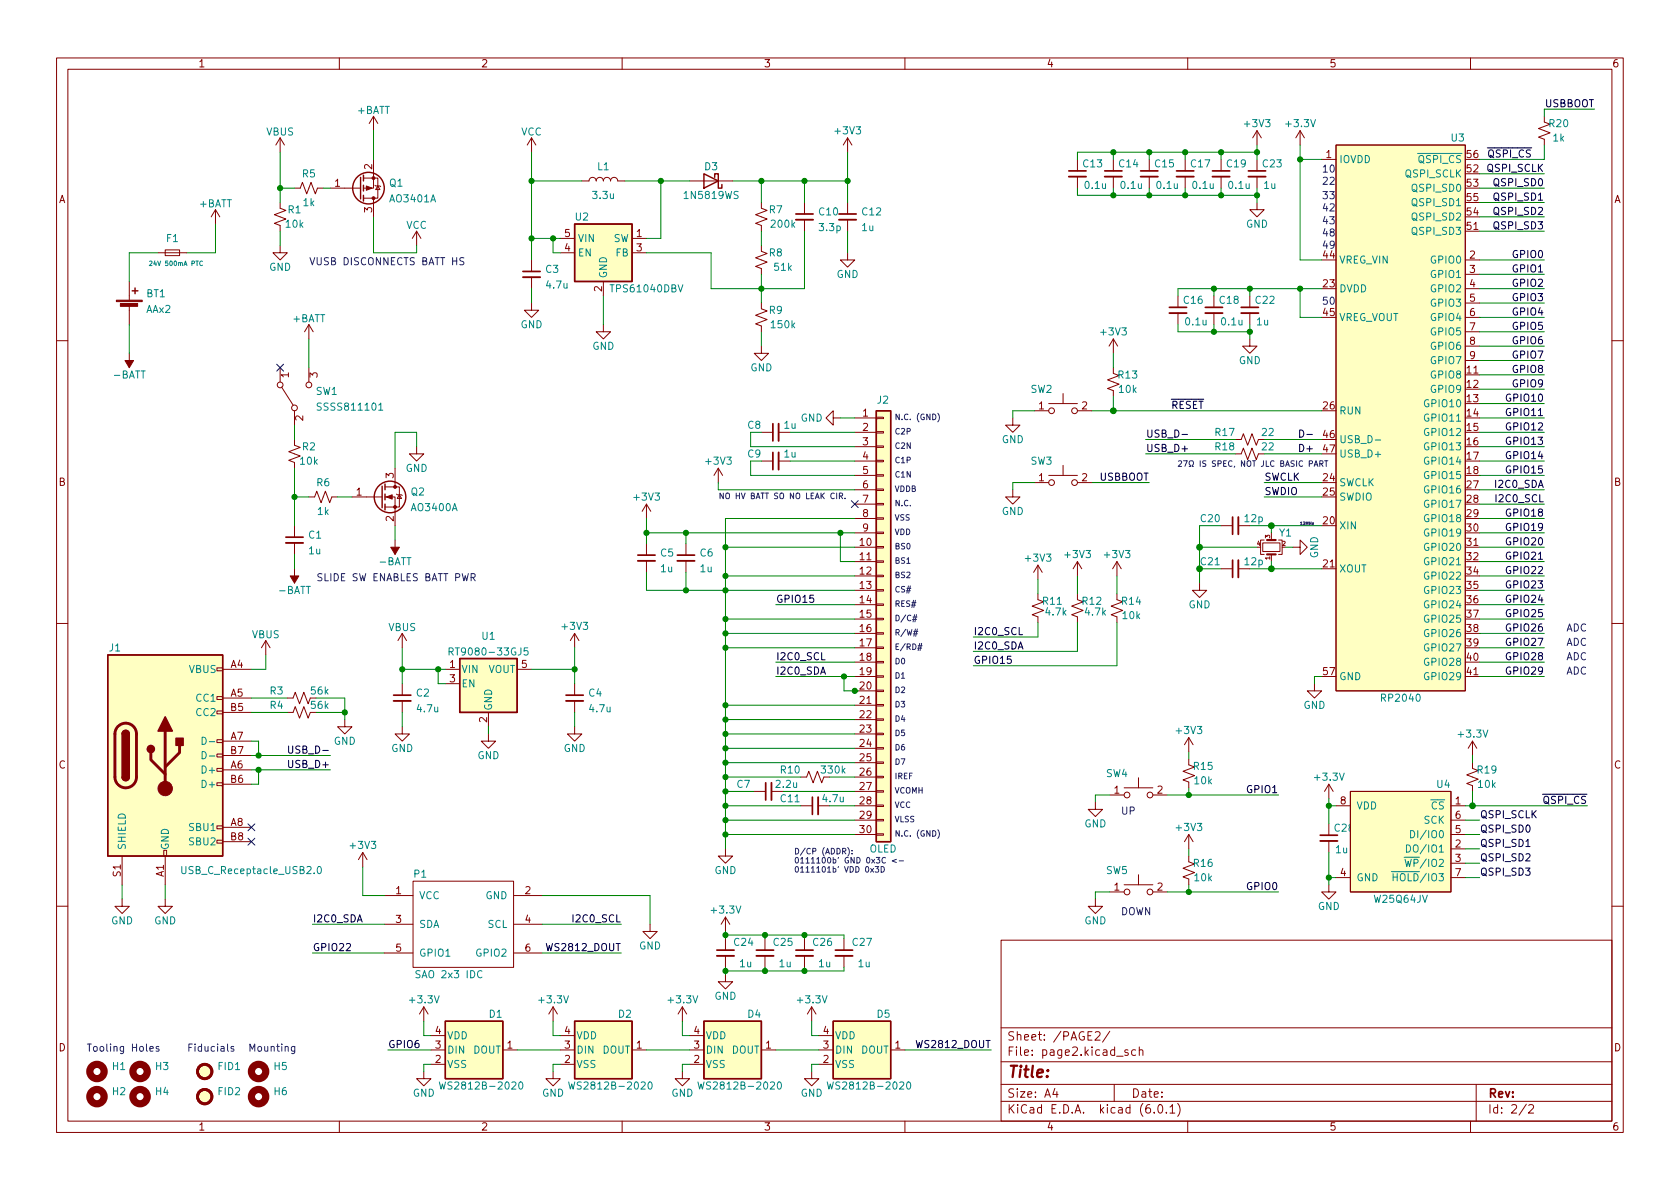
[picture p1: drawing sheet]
<svg xmlns="http://www.w3.org/2000/svg" width="297mm" height="210mm" viewBox="0 0 297 210" stroke-linecap="round" stroke-linejoin="round" font-family="sans-serif">
<defs><g id="words">
<text font-size="2.8" fill="#840000" x="178" y="190.6">Title:</text>
<g font-size="2.1" fill="#840000">
<text x="178" y="184">Sheet: /PAGE2/</text>
<text x="178" y="186.7">File: page2.kicad_sch</text>
<text x="178" y="196.9">KiCad E.D.A. kicad (6.0.1)</text>
<text x="178" y="194.1">Size: A4</text>
<text x="200" y="194.1">Date:</text>
<text x="263" y="194.1">Rev:</text>
<text x="263" y="196.9">Id: 2/2</text>
</g>
<g font-size="1.8" fill="#840000">
<text x="35" y="11.9">1</text>
<text x="85" y="11.9">2</text>
<text x="135" y="11.9">3</text>
<text x="185" y="11.9">4</text>
<text x="235" y="11.9">5</text>
<text x="285" y="11.9">6</text>
<text x="65.8" y="30" transform="rotate(-90 65.8 30)">2</text>
<text x="234.5" y="27.9">1</text>
<text x="259.4" y="27.9">56</text>
<text x="10.3" y="35.9">A</text>
<text x="59.2" y="33">1</text>
<text x="259.4" y="30.5">52</text>
<text x="259.4" y="33">53</text>
<text x="259.4" y="35.6">55</text>
<text x="285.3" y="35.9">A</text>
<text x="65.8" y="37.6" transform="rotate(-90 65.8 37.6)">3</text>
<text x="99.8" y="41.9">5</text>
<text x="112.5" y="41.9">1</text>
<text x="259.4" y="40.6">51</text>
<text x="259.4" y="38.1">54</text>
<text x="99.8" y="44.4">4</text>
<text x="112.5" y="44.4">3</text>
<text x="234" y="45.7">44</text>
<text x="259.9" y="45.7">2</text>
<text x="106.4" y="51.5" transform="rotate(-90 106.4 51.5)">2</text>
<text x="234" y="50.8">23</text>
<text x="259.9" y="48.3">3</text>
<text x="259.9" y="50.8">4</text>
<text x="259.9" y="53.3">5</text>
<text x="234" y="55.9">45</text>
<text x="259.9" y="55.9">6</text>
<text x="259.9" y="58.4">7</text>
<text x="259.9" y="61">8</text>
<text x="259.9" y="63.5">9</text>
<text x="51.1" y="66.8" transform="rotate(-90 51.1 66.8)">1</text>
<text x="56.1" y="66.8" transform="rotate(-90 56.1 66.8)">3</text>
<text x="259.4" y="66">11</text>
<text x="259.4" y="68.6">12</text>
<text x="259.4" y="71.1">13</text>
<text x="53.6" y="74.4" transform="rotate(-90 53.6 74.4)">2</text>
<text x="152.5" y="73.7">1</text>
<text x="152.5" y="76.2">2</text>
<text x="183.7" y="72.4">1</text>
<text x="191.3" y="72.4">2</text>
<text x="234" y="72.4">26</text>
<text x="234" y="77.5">46</text>
<text x="259.4" y="73.7">14</text>
<text x="259.4" y="76.2">15</text>
<text x="152.5" y="78.7">3</text>
<text x="152.5" y="81.3">4</text>
<text x="152.5" y="83.8">5</text>
<text x="234" y="80">47</text>
<text x="259.4" y="78.7">16</text>
<text x="259.4" y="81.3">17</text>
<text x="259.4" y="83.8">18</text>
<text x="10.3" y="85.9">B</text>
<text x="63" y="87.6">1</text>
<text x="69.6" y="84.6" transform="rotate(-90 69.6 84.6)">3</text>
<text x="152.5" y="86.4">6</text>
<text x="152.5" y="88.9">7</text>
<text x="183.7" y="85.1">1</text>
<text x="191.3" y="85.1">2</text>
<text x="234" y="85.1">24</text>
<text x="234" y="87.6">25</text>
<text x="259.4" y="86.4">27</text>
<text x="259.4" y="88.9">28</text>
<text x="285.3" y="85.9">B</text>
<text x="69.6" y="92.2" transform="rotate(-90 69.6 92.2)">2</text>
<text x="152.5" y="91.4">8</text>
<text x="152.5" y="94">9</text>
<text x="234" y="92.7">20</text>
<text x="259.4" y="91.4">29</text>
<text x="259.4" y="94">30</text>
<text x="152.1" y="96.5">10</text>
<text x="152.1" y="99.1">11</text>
<text x="152.1" y="101.6">12</text>
<text x="234" y="100.3">21</text>
<text x="259.4" y="96.5">31</text>
<text x="259.4" y="99.1">32</text>
<text x="259.4" y="101.6">34</text>
<text x="152.1" y="104.1">13</text>
<text x="152.1" y="106.7">14</text>
<text x="259.4" y="104.1">35</text>
<text x="259.4" y="106.7">36</text>
<text x="152.1" y="109.2">15</text>
<text x="152.1" y="111.8">16</text>
<text x="259.4" y="109.2">37</text>
<text x="259.4" y="111.8">38</text>
<text x="40.8" y="118.1">A4</text>
<text x="79.5" y="118.1">1</text>
<text x="92.2" y="118.1">5</text>
<text x="152.1" y="114.3">17</text>
<text x="152.1" y="116.8">18</text>
<text x="152.1" y="119.4">19</text>
<text x="234" y="119.4">57</text>
<text x="259.4" y="114.3">39</text>
<text x="259.4" y="116.8">40</text>
<text x="259.4" y="119.4">41</text>
<text x="40.8" y="123.2">A5</text>
<text x="40.8" y="125.7">B5</text>
<text x="79.5" y="120.6">3</text>
<text x="152.1" y="121.9">20</text>
<text x="152.1" y="124.5">21</text>
<text x="40.8" y="130.8">A7</text>
<text x="86.1" y="127.7" transform="rotate(-90 86.1 127.7)">2</text>
<text x="152.1" y="127">22</text>
<text x="152.1" y="129.5">23</text>
<text x="10.3" y="135.9">C</text>
<text x="40.8" y="135.9">A6</text>
<text x="40.8" y="133.3">B7</text>
<text x="152.1" y="132.1">24</text>
<text x="152.1" y="134.6">25</text>
<text x="152.1" y="137.2">26</text>
<text x="285.3" y="135.9">C</text>
<text x="40.8" y="138.4">B6</text>
<text x="152.1" y="139.7">27</text>
<text x="152.1" y="142.2">28</text>
<text x="197" y="140.3">1</text>
<text x="204.6" y="140.3">2</text>
<text x="237" y="142.2">8</text>
<text x="257.3" y="142.2">1</text>
<text x="40.8" y="146">A8</text>
<text x="40.8" y="148.6">B8</text>
<text x="152.1" y="144.8">29</text>
<text x="152.1" y="147.3">30</text>
<text x="257.3" y="149.9">2</text>
<text x="257.3" y="147.3">5</text>
<text x="257.3" y="144.8">6</text>
<text x="21.3" y="155" transform="rotate(-90 21.3 155)">S1</text>
<text x="29" y="155" transform="rotate(-90 29 155)">A1</text>
<text x="237" y="154.9">4</text>
<text x="257.3" y="152.4">3</text>
<text x="257.3" y="154.9">7</text>
<text x="70" y="158.1">1</text>
<text x="92.9" y="158.1">2</text>
<text x="197" y="157.5">1</text>
<text x="204.6" y="157.5">2</text>
<text x="70" y="163.2">3</text>
<text x="92.9" y="163.2">4</text>
<text x="70" y="168.3">5</text>
<text x="92.9" y="168.3">6</text>
<text x="10.3" y="185.9">D</text>
<text x="77" y="185.4">3</text>
<text x="77" y="182.9">4</text>
<text x="89.7" y="185.4">1</text>
<text x="99.8" y="185.4">3</text>
<text x="99.8" y="182.9">4</text>
<text x="112.5" y="185.4">1</text>
<text x="122.7" y="185.4">3</text>
<text x="122.7" y="182.9">4</text>
<text x="135.4" y="185.4">1</text>
<text x="145.6" y="185.4">3</text>
<text x="145.6" y="182.9">4</text>
<text x="158.3" y="185.4">1</text>
<text x="285.3" y="185.9">D</text>
<text x="77" y="188">2</text>
<text x="99.8" y="188">2</text>
<text x="122.7" y="188">2</text>
<text x="145.6" y="188">2</text>
<text x="35" y="199.9">1</text>
<text x="85" y="199.9">2</text>
<text x="135" y="199.9">3</text>
<text x="185" y="199.9">4</text>
<text x="235" y="199.9">5</text>
<text x="285" y="199.9">6</text>
</g>
<g font-size="1.8" fill="#008484">
<text x="47.1" y="23.9">VBUS</text>
<text x="63.2" y="20.1">+BATT</text>
<text x="92.1" y="23.9">VCC</text>
<text x="147.8" y="23.7">+3V3</text>
<text x="220.2" y="22.5">+3V3</text>
<text x="227.5" y="22.5">+3.3V</text>
<text x="274" y="22.5">R20</text>
<text x="191.6" y="29.6">C13</text>
<text x="197.9" y="29.6">C14</text>
<text x="204.3" y="29.6">C15</text>
<text x="210.6" y="29.6">C17</text>
<text x="217" y="29.6">C19</text>
<text x="223.3" y="29.6">C23</text>
<text x="236.7" y="28.8">IOVDD</text>
<text x="249.5" y="28.8">~{QSPI_CS}</text>
<text x="256.6" y="25">U3</text>
<text x="274.6" y="25">1k</text>
<text x="53.5" y="31.4">R5</text>
<text x="68.9" y="33">Q1</text>
<text x="69" y="35.8">AO3401A</text>
<text x="104.9" y="35.2">3.3u</text>
<text x="105.6" y="30.1">L1</text>
<text x="121.2" y="35.2">1N5819WS</text>
<text x="124.6" y="30.1">D3</text>
<text x="191.9" y="33.4">0.1u</text>
<text x="198.3" y="33.4">0.1u</text>
<text x="204.6" y="33.4">0.1u</text>
<text x="211" y="33.4">0.1u</text>
<text x="217.3" y="33.4">0.1u</text>
<text x="223.5" y="33.4">1u</text>
<text x="248.5" y="31.4">QSPI_SCLK</text>
<text x="249.9" y="33.9">QSPI_SD0</text>
<text x="35.2" y="36.6">+BATT</text>
<text x="50.6" y="40.3">10k</text>
<text x="50.9" y="37.7">R1</text>
<text x="53.6" y="36.4">1k</text>
<text x="71.8" y="40.5">VCC</text>
<text x="101.7" y="39">U2</text>
<text x="136" y="37.7">R7</text>
<text x="136.5" y="40.3">200k</text>
<text x="144.9" y="38.1">C10</text>
<text x="145" y="40.9">3.3p</text>
<text x="152.4" y="40.9">1u</text>
<text x="152.5" y="38.1">C12</text>
<text x="220.3" y="40.3">GND</text>
<text x="249.9" y="41.5">QSPI_SD3</text>
<text x="249.9" y="39">QSPI_SD2</text>
<text x="249.9" y="36.4">QSPI_SD1</text>
<text x="29.4" y="42.8">F1</text>
<text x="47.6" y="47.9">GND</text>
<text x="102.1" y="45.3">EN</text>
<text x="102.1" y="42.8">VIN</text>
<text x="108.4" y="42.8">SW</text>
<text x="108.9" y="45.3">FB</text>
<text x="136" y="45.3">R8</text>
<text x="137" y="47.9">51k</text>
<text x="236.7" y="46.6">VREG_VIN</text>
<text x="253.2" y="46.6">GPIO0</text>
<text x="25.9" y="52.6">BT1</text>
<text x="96.5" y="48.2">C3</text>
<text x="96.7" y="51">4.7u</text>
<text x="107.3" y="49.3" transform="rotate(-90 107.3 49.3)">GND</text>
<text x="108.3" y="51.7">TPS61040DBV</text>
<text x="147.9" y="49.1">GND</text>
<text x="209.3" y="53.7">C16</text>
<text x="215.7" y="53.7">C18</text>
<text x="222" y="53.7">C22</text>
<text x="236.7" y="51.7">DVDD</text>
<text x="253.2" y="49.1">GPIO1</text>
<text x="253.2" y="51.7">GPIO2</text>
<text x="25.8" y="55.3">AAx2</text>
<text x="51.7" y="57">+BATT</text>
<text x="92" y="58">GND</text>
<text x="136" y="55.5">R9</text>
<text x="136.5" y="58">150k</text>
<text x="194.8" y="59.3">+3V3</text>
<text x="209.7" y="57.5">0.1u</text>
<text x="216" y="57.5">0.1u</text>
<text x="222.2" y="57.5">1u</text>
<text x="236.7" y="56.8">VREG_VOUT</text>
<text x="253.2" y="54.2">GPIO3</text>
<text x="253.2" y="56.8">GPIO4</text>
<text x="253.2" y="59.3">GPIO5</text>
<text x="104.7" y="61.8">GND</text>
<text x="132.7" y="65.7">GND</text>
<text x="219" y="64.4">GND</text>
<text x="253.2" y="61.8">GPIO6</text>
<text x="253.2" y="64.4">GPIO7</text>
<text x="20.2" y="66.9">-BATT</text>
<text x="55.9" y="69.8">SW1</text>
<text x="155.1" y="71.4">J2</text>
<text x="182.2" y="69.5">SW2</text>
<text x="197.8" y="66.9">R13</text>
<text x="197.9" y="69.5">10k</text>
<text x="253.2" y="66.9">GPIO8</text>
<text x="253.2" y="69.5">GPIO9</text>
<text x="56.6" y="72.6">SSSS811101</text>
<text x="138.7" y="75.8">1u</text>
<text x="141.5" y="74.5">GND</text>
<text x="214.9" y="77.1">R17</text>
<text x="223.2" y="77.1">22</text>
<text x="236.7" y="73.3">RUN</text>
<text x="252.2" y="72">GPIO10</text>
<text x="252.2" y="74.5">GPIO11</text>
<text x="252.2" y="77.1">GPIO12</text>
<text x="53.1" y="82.2">10k</text>
<text x="53.5" y="79.6">R2</text>
<text x="71.7" y="83.4">GND</text>
<text x="124.9" y="82.2">+3V3</text>
<text x="138.7" y="80.9">1u</text>
<text x="177.1" y="78.4">GND</text>
<text x="182.2" y="82.2">SW3</text>
<text x="214.9" y="79.6">R18</text>
<text x="223.2" y="79.6">22</text>
<text x="236.7" y="78.4">USB_D-</text>
<text x="236.7" y="80.9">USB_D+</text>
<text x="252.2" y="79.6">GPIO13</text>
<text x="252.2" y="82.2">GPIO14</text>
<text x="56" y="86">R6</text>
<text x="72.7" y="87.6">Q2</text>
<text x="112.2" y="88.5">+3V3</text>
<text x="236.7" y="86">SWCLK</text>
<text x="236.7" y="88.5">SWDIO</text>
<text x="252.2" y="84.7">GPIO15</text>
<text x="252.2" y="87.2">GPIO16</text>
<text x="252.2" y="89.8">GPIO17</text>
<text x="54.6" y="95.2">C1</text>
<text x="56.2" y="91.1">1k</text>
<text x="72.8" y="90.4">AO3400A</text>
<text x="177.1" y="91.1">GND</text>
<text x="212.4" y="92.3">C20</text>
<text x="220.1" y="92.3">12p</text>
<text x="226.2" y="94.9">Y1</text>
<text x="236.7" y="93.6">XIN</text>
<text x="252.2" y="92.3">GPIO18</text>
<text x="252.2" y="94.9">GPIO19</text>
<text x="54.6" y="98">1u</text>
<text x="67.2" y="99.9">-BATT</text>
<text x="116.8" y="98.4">C5</text>
<text x="116.9" y="101.2">1u</text>
<text x="123.8" y="98.4">C6</text>
<text x="123.8" y="101.2">1u</text>
<text x="181.4" y="99.3">+3V3</text>
<text x="188.4" y="98.7">+3V3</text>
<text x="195.4" y="98.7">+3V3</text>
<text x="212.4" y="99.9">C21</text>
<text x="220.1" y="99.9">12p</text>
<text x="233" y="98.7" transform="rotate(-90 233 98.7)">GND</text>
<text x="236.7" y="101.2">XOUT</text>
<text x="252.2" y="97.4">GPIO20</text>
<text x="252.2" y="99.9">GPIO21</text>
<text x="49.4" y="105">-BATT</text>
<text x="184.4" y="106.9">R11</text>
<text x="191.4" y="106.9">R12</text>
<text x="198.4" y="106.9">R14</text>
<text x="210.1" y="107.6">GND</text>
<text x="252.2" y="102.5">GPIO22</text>
<text x="252.2" y="105">GPIO23</text>
<text x="252.2" y="107.6">GPIO24</text>
<text x="44.5" y="112.8">VBUS</text>
<text x="68.7" y="111.6">VBUS</text>
<text x="85.2" y="113.1">U1</text>
<text x="99.5" y="111.4">+3V3</text>
<text x="185" y="108.8">4.7k</text>
<text x="192" y="108.8">4.7k</text>
<text x="198.5" y="109.5">10k</text>
<text x="252.2" y="110.1">GPIO25</text>
<text x="252.2" y="112.6">GPIO26</text>
<text x="19.3" y="115.2">J1</text>
<text x="33.4" y="119">VBUS</text>
<text x="80.3" y="115.9">RT9080-33GJ5</text>
<text x="81.5" y="119">VIN</text>
<text x="86.3" y="119">VOUT</text>
<text x="252.2" y="115.2">GPIO27</text>
<text x="252.2" y="117.7">GPIO28</text>
<text x="34.8" y="124.1">CC1</text>
<text x="47.8" y="125.3">R4</text>
<text x="47.8" y="122.8">R3</text>
<text x="55" y="125.3">56k</text>
<text x="55" y="122.8">56k</text>
<text x="73.6" y="123.2">C2</text>
<text x="73.8" y="125.9">4.7u</text>
<text x="81.5" y="121.5">EN</text>
<text x="87" y="125.7" transform="rotate(-90 87 125.7)">GND</text>
<text x="104.1" y="123.2">C4</text>
<text x="104.3" y="125.9">4.7u</text>
<text x="230.4" y="125.3">GND</text>
<text x="236.7" y="120.3">GND</text>
<text x="244.5" y="124.1">RP2040</text>
<text x="252.2" y="120.3">GPIO29</text>
<text x="34.8" y="126.6">CC2</text>
<text x="59" y="131.7">GND</text>
<text x="208.1" y="129.8">+3V3</text>
<text x="258" y="130.4">+3.3V</text>
<text x="36" y="136.8">D+</text>
<text x="69.2" y="133">GND</text>
<text x="84.4" y="134.2">GND</text>
<text x="99.6" y="133">GND</text>
<text x="138.1" y="136.8">R10</text>
<text x="145.4" y="136.8">330k</text>
<text x="195.6" y="137.4">SW4</text>
<text x="211.1" y="136.1">R15</text>
<text x="261.3" y="136.8">R19</text>
<text x="36" y="139.3">D+</text>
<text x="130.3" y="139.3">C7</text>
<text x="137.3" y="139.3">2.2u</text>
<text x="138.1" y="141.9">C11</text>
<text x="145.6" y="141.9">4.7u</text>
<text x="211.2" y="138.7">10k</text>
<text x="232.6" y="138">+3.3V</text>
<text x="239.8" y="143.1">VDD</text>
<text x="251.7" y="143.1">~{CS}</text>
<text x="254.1" y="139.3">U4</text>
<text x="261.4" y="139.3">10k</text>
<text x="33.6" y="146.9">SBU1</text>
<text x="33.6" y="149.5">SBU2</text>
<text x="191.7" y="146.3">GND</text>
<text x="208.1" y="146.9">+3V3</text>
<text x="236" y="147.1">C28</text>
<text x="250.4" y="148.2">DI/IO0</text>
<text x="251.8" y="145.7">SCK</text>
<text x="22.2" y="150.4" transform="rotate(-90 22.2 150.4)">SHIELD</text>
<text x="29.8" y="150.4" transform="rotate(-90 29.8 150.4)">GND</text>
<text x="32.7" y="154.6">USB_C_Receptacle_USB2.0</text>
<text x="62" y="150.1">+3V3</text>
<text x="73.2" y="155.2">P1</text>
<text x="126.3" y="154.6">GND</text>
<text x="153.7" y="150.7">OLED</text>
<text x="195.6" y="154.6">SW5</text>
<text x="211.1" y="153.3">R16</text>
<text x="211.2" y="155.8">10k</text>
<text x="236.2" y="150.9">1u</text>
<text x="239.8" y="155.8">GND</text>
<text x="245.8" y="155.8">~{HOLD}/IO3</text>
<text x="248" y="153.3">~{WP}/IO2</text>
<text x="249.5" y="150.7">DO/IO1</text>
<text x="74" y="159">VCC</text>
<text x="85.9" y="159">GND</text>
<text x="125.9" y="161.5">+3.3V</text>
<text x="233" y="160.9">GND</text>
<text x="243.1" y="159.6">W25Q64JV</text>
<text x="19.6" y="163.4">GND</text>
<text x="27.2" y="163.4">GND</text>
<text x="74" y="164.1">SDA</text>
<text x="86.3" y="164.1">SCL</text>
<text x="113" y="167.9">GND</text>
<text x="129.8" y="167.3">C24</text>
<text x="136.8" y="167.3">C25</text>
<text x="143.8" y="167.3">C26</text>
<text x="150.8" y="167.3">C27</text>
<text x="191.7" y="163.4">GND</text>
<text x="74" y="173">SAO 2x3 IDC</text>
<text x="74" y="169.2">GPIO1</text>
<text x="84.4" y="169.2">GPIO2</text>
<text x="130.8" y="171">1u</text>
<text x="137.8" y="171">1u</text>
<text x="144.8" y="171">1u</text>
<text x="151.8" y="171">1u</text>
<text x="72.6" y="177.4">+3.3V</text>
<text x="86.5" y="180">D1</text>
<text x="95.5" y="177.4">+3.3V</text>
<text x="109.4" y="180">D2</text>
<text x="118.3" y="177.4">+3.3V</text>
<text x="126.3" y="176.8">GND</text>
<text x="132.2" y="180">D4</text>
<text x="141.2" y="177.4">+3.3V</text>
<text x="155.1" y="180">D5</text>
<text x="79" y="183.8">VDD</text>
<text x="101.9" y="183.8">VDD</text>
<text x="124.7" y="183.8">VDD</text>
<text x="147.6" y="183.8">VDD</text>
<text x="19.9" y="189.2">H1</text>
<text x="27.5" y="189.2">H3</text>
<text x="38.6" y="189.2">FID1</text>
<text x="48.5" y="189.2">H5</text>
<text x="79" y="188.8">VSS</text>
<text x="79" y="186.3">DIN</text>
<text x="83.6" y="186.3">DOUT</text>
<text x="101.9" y="188.8">VSS</text>
<text x="101.9" y="186.3">DIN</text>
<text x="106.5" y="186.3">DOUT</text>
<text x="124.7" y="188.8">VSS</text>
<text x="124.7" y="186.3">DIN</text>
<text x="129.4" y="186.3">DOUT</text>
<text x="147.6" y="188.8">VSS</text>
<text x="147.6" y="186.3">DIN</text>
<text x="152.2" y="186.3">DOUT</text>
<text x="19.9" y="193.6">H2</text>
<text x="27.5" y="193.6">H4</text>
<text x="38.6" y="193.6">FID2</text>
<text x="48.5" y="193.6">H6</text>
<text x="73" y="193.9">GND</text>
<text x="78.8" y="192.7">WS2812B-2020</text>
<text x="95.8" y="193.9">GND</text>
<text x="101.7" y="192.7">WS2812B-2020</text>
<text x="118.7" y="193.9">GND</text>
<text x="124.5" y="192.7">WS2812B-2020</text>
<text x="141.5" y="193.9">GND</text>
<text x="147.4" y="192.7">WS2812B-2020</text>
</g>
<g font-size="1.8">
<text x="273.1" y="18.9">USBBOOT</text>
<text x="262.9" y="27.8">~{QSPI_CS}</text>
<text x="263" y="30.4">QSPI_SCLK</text>
<text x="264.4" y="35.5">QSPI_SD1</text>
<text x="264.4" y="32.9">QSPI_SD0</text>
<text x="264.4" y="40.5">QSPI_SD3</text>
<text x="264.4" y="38">QSPI_SD2</text>
<text x="267.6" y="45.6">GPIO0</text>
<text x="267.6" y="50.7">GPIO2</text>
<text x="267.6" y="53.2">GPIO3</text>
<text x="267.6" y="48.2">GPIO1</text>
<text x="267.6" y="55.8">GPIO4</text>
<text x="267.6" y="58.3">GPIO5</text>
<text x="267.6" y="63.4">GPIO7</text>
<text x="267.6" y="65.9">GPIO8</text>
<text x="267.6" y="60.9">GPIO6</text>
<text x="266.7" y="71">GPIO10</text>
<text x="267.6" y="68.5">GPIO9</text>
<text x="202.6" y="77.4">USB_D-</text>
<text x="207" y="72.3">~{RESET}</text>
<text x="266.7" y="73.6">GPIO11</text>
<text x="266.7" y="76.1">GPIO12</text>
<text x="202.6" y="79.9">USB_D+</text>
<text x="230.1" y="79.9">D+</text>
<text x="266.7" y="81.2">GPIO14</text>
<text x="266.7" y="78.6">GPIO13</text>
<text x="266.7" y="83.7">GPIO15</text>
<text x="194.4" y="85">USBBOOT</text>
<text x="223.5" y="87.5">SWDIO</text>
<text x="223.5" y="85">SWCLK</text>
<text x="264.6" y="86.3">I2C0_SDA</text>
<text x="264.8" y="88.8">I2C0_SCL</text>
<text x="266.7" y="91.3">GPIO18</text>
<text x="266.7" y="93.9">GPIO19</text>
<text x="266.7" y="101.5">GPIO22</text>
<text x="266.7" y="99">GPIO21</text>
<text x="266.7" y="96.4">GPIO20</text>
<text x="137.2" y="106.6">GPIO15</text>
<text x="266.7" y="104">GPIO23</text>
<text x="266.7" y="106.6">GPIO24</text>
<text x="172.1" y="112.3">I2C0_SCL</text>
<text x="266.7" y="109.1">GPIO25</text>
<text x="266.7" y="111.7">GPIO26</text>
<text x="137.2" y="116.7">I2C0_SCL</text>
<text x="137.2" y="119.3">I2C0_SDA</text>
<text x="172.1" y="114.8">I2C0_SDA</text>
<text x="172.1" y="117.4">GPIO15</text>
<text x="266.7" y="119.3">GPIO29</text>
<text x="266.7" y="114.2">GPIO27</text>
<text x="266.7" y="116.7">GPIO28</text>
<text x="51.4" y="135.8">USB_D+</text>
<text x="51.8" y="133.2">USB_D-</text>
<text x="220.7" y="140.2">GPIO1</text>
<text x="271.6" y="142.1">~{QSPI_CS}</text>
<text x="261.6" y="147.2">QSPI_SD0</text>
<text x="261.6" y="144.7">QSPI_SCLK</text>
<text x="261.6" y="149.8">QSPI_SD1</text>
<text x="261.6" y="152.3">QSPI_SD2</text>
<text x="261.6" y="154.8">QSPI_SD3</text>
<text x="220.7" y="157.4">GPIO0</text>
<text x="55.2" y="163.1">I2C0_SDA</text>
<text x="101.6" y="163.1">I2C0_SCL</text>
<text x="55.2" y="168.2">GPIO22</text>
<text x="97.1" y="168.2">WS2812_DOUT</text>
<text x="68.6" y="185.3">GPIO6</text>
<text x="162.5" y="185.3">WS2812_DOUT</text>
</g>
<g font-size="1.8" fill="#0000c2">
<text x="234.3" y="30.5">10</text>
<text x="234.3" y="32.7">22</text>
<text x="234.3" y="35.2">33</text>
<text x="234.3" y="41.8">48</text>
<text x="234.3" y="37.4">42</text>
<text x="234.3" y="39.7">43</text>
<text x="54.6" y="46.9">VUSB DISCONNECTS BATT HS</text>
<text x="234.3" y="44">49</text>
<text x="234.3" y="53.9">50</text>
<text x="55.9" y="102.8">SLIDE SW ENABLES BATT PWR</text>
<text x="276.8" y="111.7">ADC</text>
<text x="276.8" y="119.3">ADC</text>
<text x="276.8" y="116.7">ADC</text>
<text x="276.8" y="114.2">ADC</text>
<text x="198.1" y="144">UP</text>
<text x="198.1" y="161.8">DOWN</text>
<text x="15.2" y="186">Tooling Holes</text>
<text x="33" y="186">Fiducials</text>
<text x="43.8" y="186">Mounting</text>
</g>
<g font-size="1.8" fill="#008400">
<text x="132.2" y="75.8">C8</text>
<text x="132.2" y="80.9">C9</text>
</g>
<g font-size="1.4" fill="#0000c2">
<text x="158.1" y="74.3">N.C. (GND)</text>
<text x="158.1" y="76.8">C2P</text>
<text x="158.1" y="79.3">C2N</text>
<text x="158.1" y="81.9">C1P</text>
<text x="127" y="88.2">NO HV BATT SO NO LEAK CIR.</text>
<text x="158.1" y="87">VDDB</text>
<text x="158.1" y="84.4">C1N</text>
<text x="158.1" y="89.5">N.C.</text>
<text x="158.1" y="94.6">VDD</text>
<text x="158.1" y="92">VSS</text>
<text x="158.1" y="99.7">BS1</text>
<text x="158.1" y="97.1">BS0</text>
<text x="158.1" y="104.7">CS#</text>
<text x="158.1" y="102.2">BS2</text>
<text x="158.1" y="107.3">RES#</text>
<text x="158.1" y="109.8">D/C#</text>
<text x="158.1" y="112.4">R/W#</text>
<text x="158.1" y="114.9">E/RD#</text>
<text x="158.1" y="120">D1</text>
<text x="158.1" y="117.4">D0</text>
<text x="158.1" y="122.5">D2</text>
<text x="158.1" y="125.1">D3</text>
<text x="158.1" y="130.1">D5</text>
<text x="158.1" y="127.6">D4</text>
<text x="158.1" y="135.2">D7</text>
<text x="158.1" y="132.7">D6</text>
<text x="158.1" y="137.8">IREF</text>
<text x="158.1" y="142.8">VCC</text>
<text x="158.1" y="140.3">VCOMH</text>
<text x="158.1" y="147.9">N.C. (GND)</text>
<text x="158.1" y="145.4">VLSS</text>
<text x="140.3" y="151.1">D/CP (ADDR):</text>
<text x="140.3" y="152.7">0111100b' GND 0x3C &lt;-</text>
<text x="140.3" y="154.3">0111101b' VDD 0x3D</text>
</g>
<text font-size="1.1" fill="#008484" x="26.9" y="47">24V 500mA PTC</text>
<g font-size="1.1" fill="#840000">
<text x="224.5" y="95.2" transform="rotate(-90 224.5 95.2)">3</text>
<text x="222.3" y="96.5">4</text>
<text x="224.5" y="99" transform="rotate(-90 224.5 99)">1</text>
<text x="226.7" y="96.5">2</text>
</g>
<text font-size=".7" fill="#0000c2" x="230.2" y="92.8">12MHz</text>
</g></defs>
<g fill="none" stroke="#840000" stroke-width=".18">
<path d="M10 10.2h277v190.1h-277zM12 12.2h273v186.1h-273zM60 10.2v2M110 10.2v2M160 10.2v2M210 10.2v2M260 10.2v2M38.1 37.1l-.8 1.2M38.1 37.1v2.5M38.1 37.1l.8 1.2M49.5 35.8v1l1 .4-2 .8 2 .7-2 .8 1 .4v1M49.5 24.4v2.5"/>
<path d="M49.5 24.4l-.7 1.2M49.5 24.4l.8 1.2M52.1 33.3h1l.4-1 .7 2 .8-2 .8 2 .3-1h1M58.4 33.3h5.4M64.3 31.5h2.5v3.5h-2.5M66 28.2v5.1h-1.7M66 20.6l-.7 1.2M66 20.6v2.5M66 35v3.3M66 20.6l.8 1.2M66.3 32.8l.1 .1h.8l.1 .1M66.8 32.9l.4 .6h-.8z"/>
<path d="M94 24.4v2.5M94 24.4l-.8 1.2M94 24.4l.7 1.2M102.9 32h1.2a.64 .64 0 0 1 .7-.6 .64 .64 0 0 1 .6 .6 .64 .64 0 0 1 .6-.6 .64 .64 0 0 1 .7 .6 .64 .64 0 0 1 .6-.6 .64 .64 0 0 1 .6 .6 .64 .64 0 0 1 .7-.6 .64 .64 0 0 1 .6 .6h1.3M121.9 32h7.6M134.6 35.8v1l1 .4-2 .8 2 .7-2 .8 1 .4v1M142.2 35.8v2M142.2 38.9v2M149.9 24.4v2.5M149.9 35.8v2M149.9 38.9v2M149.9 24.4l-.8 1.2"/>
<path d="M149.9 24.4l.7 1.2M190.5 28.2v2M190.5 31.2v2.1M196.8 28.2v2M196.8 31.2v2.1M203.2 28.2v2M203.2 31.2v2.1M209.5 28.2v2M209.5 31.2v2.1M215.9 28.2v2M215.9 31.2v2.1M222.2 35.8v1.3h1.3l-1.3 1.2-1.2-1.2h1.2"/>
<path d="M222.2 23.1l-.7 1.3M222.2 23.1v2.5M222.2 28.2v2M222.2 31.2v2.1M222.2 23.1l.8 1.3M229.9 23.1l-.8 1.3M229.9 23.1v2.5M229.9 23.1l.7 1.3M233.7 28.2h2.5M236.2 25.6h22.9v96.6h-22.9zM273 20.6v1l1.1 .4-2.1 .7 2.1 .8-2.1 .8 1 .3v1M22.9 49.8v3.3"/>
<path d="M22.9 54.1v3.3M27.9 44.7h5.1M29.2 44.2h2.5v1h-2.5zM49.5 43.4v1.3h1.3l-1.3 1.3-1.2-1.3h1.2M54.6 57.4v2.5M54.6 57.4l-.8 1.3M54.6 57.4l.8 1.3M73.7 40.9l-.8 1.3M73.7 40.9v2.5M73.7 40.9l.7 1.3M94 53.6v1.3h1.2l-1.2 1.2-1.3-1.2h1.3M94 46v2"/>
<path d="M94 49v2M99.1 42.2h2.5M99.1 44.7h2.5M106.7 57.4v1.3h1.2l-1.2 1.2-1.3-1.2h1.3M106.7 49.8v2.5M111.8 42.2h2.5M111.8 44.7h2.5M134.6 53.6v1l1 .4-2 .7 2 .8-2 .8 1 .4v1M134.6 43.4v1l1 .4-2 .8 2 .7-2 .8 1 .4v1M149.9 44.7v1.3h1.2l-1.2 1.2-1.3-1.2h1.3M196.8 59.9l.8 1.3M196.8 59.9v2.6"/>
<path d="M196.8 59.9l-.7 1.3M208.3 52.3v2.1M208.3 55.4v2M214.6 52.3v2.1M214.6 55.4v2M221 59.9v1.3h1.2l-1.2 1.3-1.3-1.3h1.3M221 52.3v2.1M221 55.4v2M259.1 46h2.5M259.1 48.5h2.5M259.1 51h2.5M259.1 53.6h2.5"/>
<path d="M259.1 56.1h2.5M259.1 58.7h2.5M259.1 40.9h2.5M10 60.2h2M22.9 62.5v2.5M49.5 65v2.6M49.8 68.4l2 3.2M52.1 77.7v1l1 .4-2 .8 2 .7-2 .8 1 .4v1M52.1 72.6v2.6M54.6 65v2.6M73.7 79v1.3h1.2l-1.2 1.2-1.3-1.2h1.3M134.6 61.2v1.3h1.3l-1.3 1.2-1.3-1.2h1.3"/>
<path d="M134.6 76.4h2.1M137.7 76.4h2M147.3 73.9v1.3l-1.3-1.3 1.3-1.3v1.3h1.3M151.1 76.4h3.8M151.1 73.9h3.8M151.1 79h3.8M154.9 78.9h1.3v.2h-1.3zM154.9 76.3h1.3v.3h-1.3zM154.9 73.8h1.3v.2h-1.3zM179.1 73.9v1.3h-1.3l1.3 1.2 1.2-1.2h-1.2M182.9 72.6h2.5M185.4 71.4h5.1"/>
<path d="M188 69.6v1.8M190.5 72.6h2.5M196.8 65v1l1.1 .4-2.1 .8 2.1 .7-2.1 .8 1 .4v1M218.4 77.7h1.1l.3-1 .8 2 .8-2 .7 2 .4-1h1M259.1 66.3h2.5M259.1 61.2h2.5M259.1 63.7h2.5M285 60.2h2M52.1 93v2M52.1 96v2M54.6 87.9h1l.4-1 .8 2 .7-2 .8 2 .4-1h1M62.2 87.9h5.4"/>
<path d="M68.1 87.9h1.7v5.1M68.1 86.1h2.5v3.6h-2.5M69.8 82.8v3.3M69.8 95.5v2.5M70.1 87.4l.1 .1h.8l.1 .1M70.6 87.5l.4 .6h-.8zM114.3 89.1v2.6M114.3 96.1v2.1M114.3 99.2v2M114.3 89.1l-.8 1.3M114.3 89.1l.8 1.3M121.3 96.1v2.1"/>
<path d="M121.3 99.2v2M127 82.8l-.8 1.3M127 82.8v2.5M127 82.8l.8 1.3M134.6 81.5h2.1M137.7 81.5h2M151.1 81.5h3.8M151.1 96.8h3.8M151.1 99.3h3.8M151.1 84.1h3.8M151.1 86.6h3.8M151.1 89.1h3.8"/>
<path d="M151.1 91.7h3.8M151.1 94.2h3.8M154.9 99.2h1.3v.2h-1.3zM154.9 96.6h1.3v.3h-1.3zM154.9 94.1h1.3v.3h-1.3zM154.9 91.6h1.3v.2h-1.3zM154.9 89h1.3v.3h-1.3zM154.9 86.5h1.3v.2h-1.3zM154.9 83.9h1.3v.3h-1.3zM154.9 81.4h1.3v.3h-1.3zM179.1 86.6v1.3h-1.3l1.3 1.2 1.2-1.2h-1.2M182.9 85.3h2.5"/>
<path d="M183.5 99.9l.8 1.3M183.5 99.9v2.6M183.5 99.9l-.7 1.3M185.4 84.1h5.1M188 82.3v1.8M190.5 99.3v2.5M190.5 85.3h2.5M190.5 99.3l.8 1.3M190.5 99.3l-.8 1.3M197.5 99.3l.7 1.3M197.5 99.3v2.5M197.5 99.3l-.8 1.3"/>
<path d="M215.9 93h2M218.4 80.3h1.1l.3-1.1 .8 2.1 .8-2.1 .7 2.1 .4-1h1M218.9 93h2.1M223.3 96h3v1.5h-3zM223.5 95.5h-.6v2.5h.6M224.8 94.2v1.3M224.8 98v1.3M226.1 95.5h.6v2.5h-.6M228.6 96.8h1.3v-1.3l1.2 1.3-1.2 1.2v-1.2M259.1 96.8h2.5M10 110.2h2M38.4 118.1h1v.5h-1z"/>
<path d="M39.4 118.4h5M47 113.3l-.8 1.2M47 113.3v2.5M47 113.3l.8 1.2M52.1 100.6v2.5M71.1 112l-.7 1.3M71.1 112v2.5M71.1 112l.8 1.3M78.7 118.4h2.6M91.4 118.4h2.6M101.6 112l-.8 1.3M101.6 112v2.5"/>
<path d="M101.6 112l.8 1.3M151.1 119.6h3.8M151.1 101.8h3.8M151.1 104.4h3.8M151.1 106.9h3.8M151.1 109.5h3.8M151.1 112h3.8M151.1 114.5h3.8M151.1 117.1h3.8M154.9 119.5h1.3v.3h-1.3zM154.9 117h1.3v.2h-1.3zM154.9 114.4h1.3v.3h-1.3z"/>
<path d="M154.9 111.9h1.3v.2h-1.3zM154.9 109.3h1.3v.3h-1.3zM154.9 106.8h1.3v.3h-1.3zM154.9 104.3h1.3v.2h-1.3zM154.9 101.7h1.3v.3h-1.3zM183.5 105v1l1 .4-2 .8 2 .7-2 .8 1 .4v1M190.5 105v1l1 .4-2 .8 2 .7-2 .8 1 .4v1M197.5 105v1l1 .4-2 .8 2 .7-2 .8 1 .4v1M212.1 103.1v1.3h1.3l-1.3 1.3-1.3-1.3h1.3M215.9 100.6h2M218.9 100.6h2.1M233.7 100.6h2.5"/>
<path d="M259.1 119.6h2.5M285 110.2h2M38.4 138.4h1v.5h-1zM38.4 135.9h1v.5h-1zM38.4 133.3h1v.6h-1zM38.4 130.8h1v.5h-1zM38.4 125.7h1v.5h-1zM38.4 123.2h1v.5h-1zM39.4 123.4h5M39.4 136.1h5M39.4 131.1h5M39.4 126h5"/>
<path d="M39.4 138.7h5M39.4 133.6h5M50.8 126h1l.4-1 .8 2 .7-2 .8 2 .4-1M50.8 123.4h1l.4-1 .8 2.1 .7-2.1 .8 2.1 .4-1.1M61 127.2v1.3h1.2l-1.2 1.3-1.3-1.3h1.3M71.1 128.5v1.3h1.3l-1.3 1.3-1.3-1.3h1.3M71.1 120.9v2M71.1 123.9v2.1M78.7 120.9h2.6M86.4 129.8v1.3h1.2l-1.2 1.2-1.3-1.2h1.3M86.4 126v2.5M101.6 128.5v1.3h1.3l-1.3 1.3-1.3-1.3h1.3"/>
<path d="M101.6 120.9v2M101.6 123.9v2.1M133.3 139.9h2.1M136.4 139.9h2M141.6 137.4h1l.4-1 .8 2 .7-2 .8 2 .4-1M151.1 122.2h3.8M151.1 124.7h3.8M151.1 127.2h3.8M151.1 129.8h3.8M151.1 132.3h3.8M151.1 134.9h3.8M151.1 137.4h3.8"/>
<path d="M151.1 139.9h3.8M154.9 139.8h1.3v.3h-1.3zM154.9 137.3h1.3v.2h-1.3zM154.9 134.7h1.3v.3h-1.3zM154.9 132.2h1.3v.3h-1.3zM154.9 129.7h1.3v.2h-1.3zM154.9 127.1h1.3v.3h-1.3zM154.9 124.6h1.3v.2h-1.3zM154.9 122h1.3v.3h-1.3zM198.8 139.3h5M201.3 137.5v1.8M210.2 134.2v1l1 .4-2 .8 2 .8-2 .7 1 .4v1"/>
<path d="M210.2 130.4v2.6M210.2 130.4l.7 1.3M210.2 130.4l-.8 1.3M232.4 120.9v1.3h1.3l-1.3 1.2-1.3-1.2h1.3M234.9 138.7v2.5M234.9 138.7l-.7 1.2M234.9 138.7l.8 1.2M238.8 139.9h17.7v17.8h-17.7zM260.3 134.9v1l1.1 .4-2.1 .7 2.1 .8-2.1 .8 1 .3v1M260.3 131.1v2.5M260.3 131.1l.8 1.2M260.3 131.1l-.7 1.2"/>
<path d="M21.6 159v1.3h1.3l-1.3 1.2-1.3-1.2h1.3M21.6 151.4v5.1M29 150.4h.5v1h-.5zM29.2 159v1.3h1.3l-1.3 1.2-1.3-1.2h1.3M29.2 151.4v5.1M38.4 148.6h1v.5h-1zM38.4 146h1v.6h-1zM39.4 146.3h5M39.4 148.8h5M64.1 150.7l-.7 1.3M64.1 150.7v2.6M64.1 150.7l.8 1.3"/>
<path d="M67.9 158.4h5.1M73 155.8h17.8v15.3h-17.8zM90.8 158.4h5.1M128.3 150.1v1.3h1.2l-1.2 1.2-1.3-1.2h1.3M141.6 142.5h2M144.7 142.5h2M151.1 142.5h3.8M151.1 145h3.8M151.1 147.6h3.8M154.9 147.4h1.3v.3h-1.3zM154.9 144.9h1.3v.3h-1.3zM154.9 142.4h1.3v.2h-1.3z"/>
<path d="M193.7 141.9v1.2h-1.3l1.3 1.3 1.2-1.3h-1.2M193.7 159v1.3h-1.3l1.3 1.2 1.2-1.2h-1.2M196.2 140.6h2.6M196.2 157.7h2.6M198.8 156.5h5M201.3 154.7v1.8M203.8 140.6h2.6M203.8 157.7h2.6M210.2 151.4v1l1 .4-2 .7 2 .8-2 .8 1 .3v1.1M210.2 147.6l.7 1.2M210.2 147.6v2.5M210.2 147.6l-.8 1.2"/>
<path d="M234.9 156.5v1.2h-1.2l1.2 1.3 1.3-1.3h-1.3M234.9 145.7v2M234.9 148.7v2M236.2 142.5h2.6M236.2 155.2h2.6M256.5 142.5h2.6M256.5 145h2.6M256.5 147.6h2.6M256.5 150.1h2.6M256.5 152.6h2.6M256.5 155.2h2.6M10 160.2h2"/>
<path d="M67.9 163.4h5.1M67.9 168.5h5.1M74.9 178l.8 1.3M74.9 178v2.6M74.9 178l-.7 1.3M90.8 163.4h5.1M90.8 168.5h5.1M97.8 178l.8 1.3M97.8 178v2.6M97.8 178l-.8 1.3M114.9 163.4v1.3h1.3l-1.3 1.3-1.2-1.3h1.2M120.6 178l.8 1.3"/>
<path d="M120.6 178v2.6M120.6 178l-.7 1.3M128.3 172.3v1.3h1.2l-1.2 1.3-1.3-1.3h1.3M128.3 162.2v2.5M128.3 166v2M128.3 169v2.1M128.3 162.2l.7 1.2M128.3 162.2l-.8 1.2M135.3 166v2M135.3 169v2.1M142.2 166v2M142.2 169v2.1"/>
<path d="M143.5 178l.8 1.3M143.5 178v2.6M143.5 178l-.8 1.3M149.2 166v2M149.2 169v2.1M177 166.3h108v32h-108zM285 160.2h2M60 198.3v2M74.9 189.5v1.2h1.3l-1.3 1.3-1.2-1.3h1.2M76.2 185.7h2.5M76.2 188.2h2.5M76.2 183.1h2.5"/>
<path d="M88.9 185.7h2.5M97.8 189.5v1.2h1.3l-1.3 1.3-1.3-1.3h1.3M99.1 185.7h2.5M99.1 188.2h2.5M99.1 183.1h2.5M110 198.3v2M111.8 185.7h2.5M120.6 189.5v1.2h1.3l-1.3 1.3-1.2-1.3h1.2M121.9 185.7h2.6M121.9 188.2h2.6M121.9 183.1h2.6M134.6 185.7h2.6"/>
<path d="M143.5 189.5v1.2h1.3l-1.3 1.3-1.3-1.3h1.3M144.8 185.7h2.5M144.8 188.2h2.5M144.8 183.1h2.5M157.5 185.7h2.5M160 198.3v2M177 194.8h108M177 191.8h108M177 187.8h108M177 181.8h108M186.5 192.5l-.4 1h1M186.9 193v1"/>
<path d="M193.6 182.6l.6-.2 .2 .2 .1 .3-.9 1h.9M196.2 182.4l-1.3 1.9M197 191.8v3M199.4 185.7l-.3-.1-.2 .2v.3l.5 .1v.4h-.5M200.8 185.7l-.4-.1-.3 .3v.4l.1 .3h.6M201.4 185.8l.2-.2 .4 .1 .1 .9M201.4 185.1v1.5M204.1 196.7v.1M204.9 195.4l.2-.1a.81 .81 0 0 1 .6 .7 .81 .81 0 0 1-.3 .8h-.2a.81 .81 0 0 1-.6-.6 .81 .81 0 0 1 .3-.8zM206.2 196.7v.1M206.9 195.8l.4-.5v1.5M206.9 196.8h.8"/>
<path d="M208.2 195.1a1.72 1.72 0 0 1 0 2.3M210 198.3v2M260 198.3v2M261 191.8v6.5M269.9 195.3l-1.3 1.9M270.3 195.5l.6-.2 .2 .2 .1 .3-1 1h1"/>
<circle cx="49.5" cy="68.1" r=".51"/>
<circle cx="52.1" cy="72.1" r=".51"/>
<circle cx="54.6" cy="68.1" r=".51"/>
<circle cx="185.9" cy="72.6" r=".51"/>
<circle cx="190" cy="72.6" r=".51"/>
<circle cx="185.9" cy="85.3" r=".51"/>
<circle cx="190" cy="85.3" r=".51"/>
<circle cx="199.3" cy="140.6" r=".51"/>
<circle cx="199.3" cy="157.7" r=".51"/>
<circle cx="203.3" cy="157.7" r=".51"/>
<circle cx="203.3" cy="140.6" r=".51"/>
</g>
<g fill="none" stroke="#840000" stroke-width=".25">
<path d="M63.8 31.4v3.8M64.3 31v1M64.3 32.8v1M64.3 34.5v1.1M101.6 39.6h10.2v10.2h-10.2zM124.5 30.7l2.5 1.3-2.5 1.3zM126.4 31.4v-.7h.6v2.6h.6v-.7M23.4 51.4h1M23.9 50.9v1M154.9 72.6h2.6v76.2h-2.6zM67.6 86v3.8M68.1 85.6v1"/>
<path d="M68.1 87.4v1M68.1 89.1v1.1M19 115.8h20.4v35.6h-20.4zM81.3 116.5h10.1v9.5h-10.1zM21.6 137.4a.64 .64 0 0 0 .6 .6 .64 .64 0 0 0 .7-.6M21.6 129.8a.64 .64 0 0 1 .6-.6 .64 .64 0 0 1 .7 .6M78.7 180.6h10.2v10.1h-10.2zM101.6 180.6h10.2v10.1h-10.2zM124.5 180.6h10.1v10.1h-10.1zM147.3 180.6h10.2v10.1h-10.2z"/>
<circle cx="65.2" cy="33.3" r="2.79"/>
<circle cx="69" cy="87.9" r="2.79"/>
</g>
<g fill="none" stroke="#840000" stroke-width=".33">
<path d="M140.7 38.9h3.1M148.3 38.9h3.1M189 31.2h3M195.3 31.2h3.1M201.7 31.2h3M208 31.2h3.1M214.4 31.2h3M220.7 31.2h3.1M92.5 49h3M206.8 55.4h3M213.1 55.4h3.1M219.5 55.4h3"/>
<path d="M137.7 74.9v3.1M50.5 96h3.1M112.8 99.2h3M119.8 99.2h3M137.7 80v3.1M218.9 91.4v3.1M218.9 99.1v3M69.6 123.9h3M100.1 123.9h3M136.4 138.4v3.1M144.7 141v3M233.4 148.7h3.1"/>
<path d="M126.7 169h3.1M133.7 169h3.1M140.7 169h3.1M147.7 169h3"/>
</g>
<g fill="none" stroke="#840000" stroke-width=".3">
<path d="M140.7 37.8h3.1M148.3 37.8h3.1M189 30.2h3M195.3 30.2h3.1M201.7 30.2h3M208 30.2h3.1M214.4 30.2h3M220.7 30.2h3.1M92.5 48h3M206.8 54.4h3M213.1 54.4h3.1M219.5 54.4h3"/>
<path d="M136.7 74.9v3.1M50.5 95h3.1M112.8 98.2h3M119.8 98.2h3M136.7 80v3.1M217.9 91.4v3.1M217.9 99.1v3M69.6 122.9h3M100.1 122.9h3M135.4 138.4v3.1M143.6 141v3M233.4 147.7h3.1"/>
<path d="M126.7 168h3.1M133.7 168h3.1M140.7 168h3.1M147.7 168h3"/>
</g>
<g fill="#ffffc2" stroke="#ffffc2" stroke-width=".18">
<path d="M236.2 25.6h22.9v96.6h-22.9z"/>
<path d="M154.9 72.6h2.6v76.2h-2.6z"/>
<path d="M101.6 39.6h10.2v10.2h-10.2z"/>
<path d="M147.3 180.6h10.2v10.1h-10.2z"/>
<path d="M124.5 180.6h10.1v10.1h-10.1z"/>
<path d="M19 115.8h20.4v35.6h-20.4z"/>
<path d="M101.6 180.6h10.2v10.1h-10.2z"/>
<path d="M238.8 139.9h17.7v17.8h-17.7z"/>
<path d="M81.3 116.5h10.1v9.5h-10.1z"/>
<path d="M78.7 180.6h10.2v10.1h-10.2z"/>
<circle cx="36.2" cy="189.5" r="1.27"/>
<circle cx="36.2" cy="193.9" r="1.27"/>
</g>
<g fill="none" stroke="#008484" stroke-width=".18">
<path d="M26.4 46.2h.3l.2 .2-.5 .6h.5M35.8 46.2a.35 .35 0 0 0-.5 .4 .35 .35 0 0 0 .5 .3M67 72.5h.7M243.2 77.8h.9M79.4 115.2h.6l.1-.2v-.3l-.7-.1v1.2M79.7 115.2l.4 .6M93.3 114.6h-.6l-.1 .6 .2-.1h.5l.1 .2-.1 .4-.2 .1-.5-.1M35.7 130.4a.64 .64 0 0 1 .8 .6 .64 .64 0 0 1-.8 .6zM35.7 132.9a.64 .64 0 0 1 .8 .6 .64 .64 0 0 1-.8 .7zM37 131.1h1M37 133.7h1M32.1 153.2v1.1l.3 .2 .3-.1 .2-.1v-1.1"/>
<path d="M56.3 153.3l.1-.1a.68 .68 0 0 1 .4 .7 .68 .68 0 0 1-.4 .6 .84 .84 0 0 1-.1-1.2zM248.7 149.4a.64 .64 0 0 1 .7 .6 .64 .64 0 0 1-.7 .7zM249.4 146.9a.64 .64 0 0 1 .7 .6 .64 .64 0 0 1-.7 .6zM85.2 171.8a.6 .6 0 0 0-.8 .4 .6 .6 0 0 0 .6 .7l.2-.1M77.7 191.3l.3 1.3 .2-.9 .3 .9 .3-1.3M91.8 191.4l.2-.1a.68 .68 0 0 1 .5 .7 .68 .68 0 0 1-.5 .6l-.2-.1-.1-.4zM100.5 191.3l.3 1.3 .3-.9 .2 .9 .3-1.3M114.7 191.4l.2-.1a.68 .68 0 0 1 .4 .7 .68 .68 0 0 1-.4 .6l-.2-.1-.1-.4zM123.4 191.3l.3 1.3 .2-.9 .3 .9 .3-1.3M137.6 191.4l.1-.1a.68 .68 0 0 1 .5 .7 .68 .68 0 0 1-.5 .6l-.1-.1-.2-.4zM146.3 191.3l.3 1.3 .2-.9 .2 .9 .4-1.3M160.4 191.4l.2-.1a.68 .68 0 0 1 .4 .7 .68 .68 0 0 1-.4 .6l-.2-.1-.1-.4z"/>
</g>
<g fill="#840000" stroke="#840000" stroke-width=".18">
<path d="M51.3 101.8h1.5l-.7 1.3z"/>
<path d="M69.1 96.8h1.5l-.8 1.2z"/>
<path d="M68.3 87.9l1-.4v.8z"/>
<path d="M64.8 32.9l1 .4-1 .3z"/>
<path d="M22.1 63.7h1.5l-.7 1.3z"/>
<path d="M20.6 53.1h4.5v.2h-4.5z"/>
<path d="M21.3 53.7h3v.5h-3z"/>
<circle cx="69.8" cy="89.7" r=".25"/>
<circle cx="69.8" cy="86.1" r=".25"/>
<circle cx="29.2" cy="139.4" r="1.27"/>
<circle cx="66" cy="31.5" r=".25"/>
<circle cx="66" cy="35" r=".25"/>
</g>
<g fill="none" stroke="#840000" stroke-width=".51">
<path d="M20.9 128.4a1.91 1.91 0 0 1 2.1-.4 1.91 1.91 0 0 1 1.1 1.8v7.6a1.91 1.91 0 0 1-1.9 1.9 1.91 1.91 0 0 1-1.9-1.9v-7.8l.2-.6zM26.7 133.1v1.3l2.5 2.5M29.2 129.3v10.1M31.7 131.8v1.3l-2.5 2.5"/>
<circle cx="36.2" cy="189.5" r="1.27"/>
<circle cx="36.2" cy="193.9" r="1.27"/>
</g>
<g fill="#840000" stroke="#840000" stroke-width=".25">
<path d="M21.6 137.4h1.3a.64 .64 0 0 1-.7 .6 .64 .64 0 0 1-.6-.6z"/>
<path d="M21.6 129.8h1.3v7.6h-1.3z"/>
<path d="M21.8 129.3a.64 .64 0 0 1 .7-.1 .64 .64 0 0 1 .4 .6h-1.3z"/>
<path d="M29.2 126.7l1.3 2.6h-2.6z"/>
<path d="M31.1 130.6h1.3v1.2h-1.3z"/>
<circle cx="26.7" cy="132.5" r=".63"/>
</g>
<g fill="none" stroke="#840000" stroke-width="1.3">
<circle cx="17.1" cy="189.5" r="1.27"/>
<circle cx="17.1" cy="193.9" r="1.27"/>
<circle cx="24.8" cy="189.5" r="1.27"/>
<circle cx="24.8" cy="193.9" r="1.27"/>
<circle cx="45.7" cy="189.5" r="1.27"/>
<circle cx="45.7" cy="193.9" r="1.27"/>
</g>
<path d="M224 98h1.6M224 95.5h1.6" fill="none" stroke="#840000" stroke-width=".38"/>
<path d="M209 76.8h1M229.8 76a.64 .64 0 0 1 .7 .7 .64 .64 0 0 1-.7 .6zM231.1 76.8h.9M51 131.9v1l.3 .3h.2l.3-.3v-1" fill="none" stroke="#000" stroke-width=".18"/>
<g fill="none" stroke="#0000c2" stroke-width=".18">
<path d="M82 45.6h-.5l-.1 .1v.3l.5 .3 .1 .3-.2 .2h-.5M165.8 73.1a1.15 1.15 0 0 1 0 1.5M147.9 87.2v1M148.4 87.7h.5v-.4l-.5-.1v1M148.6 87.7l.4 .5M149.4 88.1v.1M208.3 81.6l.4-.1 .2 .3-.6 .7h.6M209.3 81.5h.6l-.4 1M210.3 82.5h.2v-.2a.43 .43 0 0 1-.2-.6 .43 .43 0 0 1 .6-.2l.1 .5-.2 .5h.2M212.2 81.5v1M213.2 81.5h-.4l-.2 .2 .1 .2 .5 .2v.3h-.6M214.9 81.5h-.4l-.2 .2 .1 .2 .5 .2v.3h-.6"/>
<path d="M215.3 82h.5l.1-.4-.6-.1v1M216.3 82h.4M216.8 81.5h-.5v1h.5M217.8 81.6a.44 .44 0 0 0-.6 .4 .44 .44 0 0 0 .6 .4M218.3 82.4l-.1 .2M220.1 81.5v1l-.6-1v1M220.5 81.6l.2-.1a.34 .34 0 0 1 .5 .3v.3a.33 .33 0 0 1-.4 .4 .33 .33 0 0 1-.3-.4zM221.4 81.5h.6M221.7 81.5v1M223.4 81.5l-.1 .8-.3 .2M223.9 81.5v1h.4M225.3 81.6a.44 .44 0 0 0-.7 .4 .44 .44 0 0 0 .7 .4"/>
<path d="M226.4 82l.5-.1v-.3l-.5-.1v1h.4l.2-.4-.2-.1M227.3 82.5l.3-1 .4 1M227.4 82.2h.5M228.8 81.5h-.4l-.1 .2v.2l.5 .2v.3h-.5M229.3 81.5v1M229.9 92.4l.2-.1v.5M229.9 92.8h.3M230.3 81.6a.44 .44 0 0 0-.6 .4 .44 .44 0 0 0 .6 .4M231.5 82h.5v-.4l-.5-.1v1M232.3 82.5l.4-1 .3 1M232.4 82.2h.5M233.3 82h.5l.1-.4-.6-.1v1"/>
<path d="M233.6 82l.3 .5M234.2 81.5h.6M234.5 81.5v1M83.3 102.1l.6-.1 .1-.1v-.3l-.7-.2v1.3M83.6 102.1l.4 .6M161.3 109.5h.7M161.4 109.1h.7M161.5 112.1h.7M161.6 111.7h.7M162 108.7l-.2 1.3M162.2 111.2l-.3 1.3M162.2 114.6h.8"/>
<path d="M162.3 114.2h.7M163 113.8l-.3 1.3M149.9 149.9a1.15 1.15 0 0 1 0 1.5M150.6 150.9v.1M150.6 150.4v.1M153.9 153.6l.6 .6M154.5 153.6l-.6 .6M154.7 153.2h.7l-.4 .4 .3 .1v.4l-.1 .1-.5-.1M155.8 153.2a.51 .51 0 0 1 .6 .5 .51 .51 0 0 1-.6 .5zM156.6 151.7a.44 .44 0 0 0-.7 .4 .44 .44 0 0 0 .7 .4M158.5 152l-.8 .2 .8 .3M159 152.2h.7"/>
<path d="M165.8 146.7a1.15 1.15 0 0 1 0 1.6M26.5 185.5l.6-.2-.1-.2-.3-.1-.2 .2 .1 .6h.4M28.1 185.1l-.3-.1-.2 .2 .1 .2 .4 .1v.3h-.5M41.3 185.1l-.3-.1-.2 .2 .1 .2 .4 .1v.3h-.5M52.1 185v1.1l-.2 .2h-.3M52.1 185.1l-.3-.1-.3 .3 .1 .5h.5"/>
</g>
<g fill="none" stroke="#008400" stroke-width=".18">
<path d="M281.9 19.3h-8.9v1.3M38.1 39.6v5.1h-5.1M49.5 26.9v8.9M49.5 33.3h2.6M57.1 33.3h1.3M66 38.3v6.4h7.7v-1.3M66 23.1v5.1M94 32h8.9M94 26.9v19.1M110.5 32h11.4M116.8 32v10.2h-2.5M129.5 32h20.4"/>
<path d="M134.6 32v3.8M142.2 32v3.8M149.9 26.9v8.9M190.5 33.3v1.2h31.7M196.8 26.9v1.3M196.8 33.3v1.2M203.2 26.9v1.3M203.2 33.3v1.2M209.5 26.9v1.3M209.5 33.3v1.2M215.9 26.9v1.3M215.9 33.3v1.2"/>
<path d="M222.2 26.9h-31.7v1.3M222.2 25.6v2.6M222.2 33.3v2.5M229.9 25.6v20.4h3.8M229.9 28.2h3.8M261.6 33.3h11.4M261.6 38.3h11.4M261.6 30.7h11.4M261.6 35.8h11.4M273 25.6v2.6h-11.4M22.9 57.4v5.1M27.9 44.7h-5v5.1"/>
<path d="M49.5 40.9v2.5M54.6 59.9v5.1M94 42.2h5.1M94 51v2.6M97.8 42.2v2.5h1.3M106.7 52.3v5.1M134.6 40.9v2.5M134.6 48.5v5.1M134.6 58.7v2.5M142.2 40.9v10.1h-16.5v-6.3h-11.4M149.9 40.9v3.8M208.3 57.4v1.3h12.7"/>
<path d="M214.6 51v1.3M214.6 57.4v1.3M221 51v1.3M221 57.4v2.5M229.9 51v5.1h3.8M233.7 51h-25.4v1.3M261.6 51h11.4M261.6 56.1h11.4M261.6 46h11.4M261.6 48.5h11.4M261.6 40.9h11.4M261.6 53.6h11.4"/>
<path d="M261.6 58.7h11.4M52.1 75.2v2.5M73.7 79v-2.6h-3.9v6.4M132.7 76.4v2.6h18.4M139.7 76.4h11.4M148.6 73.9h2.5M182.9 72.6h-3.8v1.3M193 72.6h40.7M196.8 62.5v2.5M196.8 70.1v2.5M202.6 77.7h15.8M223.5 77.7h10.2"/>
<path d="M261.6 79h11.4M261.6 76.4h11.4M261.6 73.9h11.4M261.6 68.8h11.4M261.6 63.7h11.4M261.6 61.2h11.4M261.6 71.4h11.4M261.6 66.3h11.4M52.1 87.9h2.5M52.1 82.8v10.2M52.1 98v2.6M59.7 87.9h2.5"/>
<path d="M69.8 93v2.5M114.3 94.2h36.8M114.3 91.7v4.4M121.3 94.2v1.9M127 85.3v1.3h24.1M128.3 96.8h22.8M132.7 81.5v2.6h18.4M139.7 81.5h11.4M148.6 94.2v5.1h2.5M151.1 91.7h-22.8v58.4M182.9 85.3h-3.8v1.3M193 85.3h10.2"/>
<path d="M202.6 80.3h15.8M212.1 96.8h10.1M215.9 93h-3.8v10.1M221 93h12.7M223.5 85.3h10.2M223.5 80.3h10.2M223.5 87.9h10.2M224.8 93v1.2M224.8 99.3v1.3M227.3 96.8h1.3M261.6 99.3h11.4M261.6 84.1h11.4"/>
<path d="M261.6 94.2h11.4M261.6 86.6h11.4M261.6 96.8h11.4M261.6 81.5h11.4M261.6 91.7h11.4M261.6 89.1h11.4M47 115.8v2.6h-2.6M71.1 118.4h7.6M71.1 114.5v6.4M77.5 118.4v2.5h1.2M94 118.4h7.6M101.6 114.5v6.4"/>
<path d="M114.3 101.2v3.2h36.8M121.3 101.2v3.2M128.3 101.8h22.8M128.3 114.5h22.8M128.3 112h22.8M128.3 109.5h22.8M137.2 119.6h13.9M137.2 106.9h13.9M137.2 117.1h13.9M149.2 119.6v2.6h2.6M183.5 110.1v2.5h-11.4M183.5 102.5v2.5"/>
<path d="M190.5 110.1v5.1h-18.4M190.5 101.8v3.2M197.5 110.1v7.6h-25.4M197.5 101.8v3.2M212.1 100.6h3.8M221 100.6h12.7M233.7 119.6h-1.3v1.3M261.6 119.6h11.4M261.6 106.9h11.4M261.6 101.8h11.4M261.6 104.4h11.4M261.6 114.5h11.4"/>
<path d="M261.6 112h11.4M261.6 117.1h11.4M261.6 109.5h11.4M44.4 136.1h14M44.4 133.6h14M44.4 131.1h1.3v2.5M44.4 126h6.4M44.4 123.4h6.4M45.7 136.1v2.6h-1.3M55.9 126h5.1M55.9 123.4h5.1v3.8M71.1 126v2.5"/>
<path d="M86.4 128.5v1.3M101.6 126v2.5M128.3 124.7h22.8M128.3 127.2h22.8M128.3 137.4h13.3M128.3 134.9h22.8M128.3 139.9h5M128.3 132.3h22.8M128.3 129.8h22.8M138.4 139.9h12.7M146.7 137.4h4.4M210.2 133v1.2"/>
<path d="M210.2 139.3v1.3M260.3 133.6v1.3M260.3 139.9v2.6M21.6 156.5v2.5M29.2 156.5v2.5M64.1 153.3v5.1h3.8M95.9 158.4h19v5M128.3 147.6h22.8M128.3 145h22.8M128.3 142.5h13.3M146.7 142.5h4.4M196.2 140.6h-2.5v1.3"/>
<path d="M196.2 157.7h-2.5v1.3M206.4 140.6h19.7M206.4 157.7h19.7M210.2 150.1v1.3M210.2 156.5v1.2M234.9 155.2h1.3M234.9 141.2v4.5M234.9 150.7v5.8M234.9 142.5h1.3M259.1 155.2h2.5M259.1 152.6h2.5M259.1 147.6h2.5"/>
<path d="M259.1 150.1h2.5M259.1 145h2.5M259.1 142.5h21.6M55.2 163.4h12.7M55.2 168.5h12.7M95.9 163.4h14M95.9 168.5h14M128.3 164.7v1.3M128.3 171.1v1.2M128.3 165.3h20.9v.7M135.3 165.3v.7M135.3 171.1v.6"/>
<path d="M142.2 165.3v.7M142.2 171.1v.6M149.2 171.1v.6h-20.9M68.6 185.7h7.6M74.9 180.6v2.5h1.3M76.2 188.2h-1.3v1.3M91.4 185.7h7.7M97.8 180.6v2.5h1.3M99.1 188.2h-1.3v1.3M114.3 185.7h7.6M120.6 180.6v2.5h1.3M121.9 188.2h-1.3v1.3"/>
<path d="M137.2 185.7h7.6M143.5 180.6v2.5h1.3M144.8 188.2h-1.3v1.3M160 185.7h15.3"/>
</g>
<path d="M48.9 64.4l1.2 1.2M50.1 64.4l-1.2 1.2M150.5 88.5l1.2 1.3M151.7 88.5l-1.2 1.3M43.8 148.2l1.3 1.2M43.8 145.7l1.3 1.2M45.1 148.2l-1.3 1.2M45.1 145.7l-1.3 1.2" fill="none" stroke="#000084" stroke-width=".18"/>
<g fill="#008400" stroke="#008400" stroke-width=".18">
<circle cx="148.6" cy="94.2" r=".46"/>
<circle cx="121.3" cy="94.2" r=".46"/>
<circle cx="128.3" cy="104.4" r=".46"/>
<circle cx="128.3" cy="96.8" r=".46"/>
<circle cx="128.3" cy="101.8" r=".46"/>
<circle cx="121.3" cy="104.4" r=".46"/>
<circle cx="52.1" cy="87.9" r=".46"/>
<circle cx="97.8" cy="42.2" r=".46"/>
<circle cx="114.3" cy="94.2" r=".46"/>
<circle cx="134.6" cy="32" r=".46"/>
<circle cx="142.2" cy="32" r=".46"/>
<circle cx="149.9" cy="32" r=".46"/>
<circle cx="116.8" cy="32" r=".46"/>
<circle cx="134.6" cy="51" r=".46"/>
<circle cx="94" cy="32" r=".46"/>
<circle cx="94" cy="42.2" r=".46"/>
<circle cx="49.5" cy="33.3" r=".46"/>
<circle cx="212.1" cy="100.6" r=".51"/>
<circle cx="224.8" cy="100.6" r=".51"/>
<circle cx="210.2" cy="140.6" r=".46"/>
<circle cx="210.2" cy="157.7" r=".46"/>
<circle cx="214.6" cy="58.7" r=".46"/>
<circle cx="196.9" cy="72.6" r=".51"/>
<circle cx="229.9" cy="51" r=".46"/>
<circle cx="215.9" cy="26.9" r=".46"/>
<circle cx="214.6" cy="51" r=".46"/>
<circle cx="221" cy="51" r=".46"/>
<circle cx="222.2" cy="26.9" r=".46"/>
<circle cx="229.9" cy="28.2" r=".46"/>
<circle cx="221" cy="58.7" r=".46"/>
<circle cx="234.9" cy="155.2" r=".46"/>
<circle cx="260.3" cy="142.5" r=".51"/>
<circle cx="234.9" cy="142.5" r=".46"/>
<circle cx="224.8" cy="93" r=".51"/>
<circle cx="212.1" cy="96.8" r=".51"/>
<circle cx="196.8" cy="34.5" r=".46"/>
<circle cx="203.2" cy="34.5" r=".46"/>
<circle cx="209.5" cy="34.5" r=".46"/>
<circle cx="215.9" cy="34.5" r=".46"/>
<circle cx="203.2" cy="26.9" r=".46"/>
<circle cx="222.2" cy="34.5" r=".46"/>
<circle cx="209.5" cy="26.9" r=".46"/>
<circle cx="128.3" cy="124.7" r=".46"/>
<circle cx="128.3" cy="127.2" r=".46"/>
<circle cx="128.3" cy="139.9" r=".46"/>
<circle cx="151.1" cy="122.2" r=".46"/>
<circle cx="149.2" cy="119.6" r=".46"/>
<circle cx="196.8" cy="26.9" r=".46"/>
<circle cx="142.2" cy="165.3" r=".46"/>
<circle cx="135.3" cy="165.3" r=".46"/>
<circle cx="135.3" cy="171.7" r=".46"/>
<circle cx="128.3" cy="165.3" r=".46"/>
<circle cx="142.2" cy="171.7" r=".46"/>
<circle cx="45.7" cy="133.6" r=".46"/>
<circle cx="45.7" cy="136.1" r=".46"/>
<circle cx="128.3" cy="145" r=".46"/>
<circle cx="128.3" cy="142.5" r=".46"/>
<circle cx="128.3" cy="147.6" r=".46"/>
<circle cx="128.3" cy="129.8" r=".46"/>
<circle cx="128.3" cy="132.3" r=".46"/>
<circle cx="128.3" cy="137.4" r=".46"/>
<circle cx="128.3" cy="134.9" r=".46"/>
<circle cx="128.3" cy="171.7" r=".46"/>
<circle cx="101.6" cy="118.4" r=".46"/>
<circle cx="71.1" cy="118.4" r=".46"/>
<circle cx="128.3" cy="109.5" r=".46"/>
<circle cx="128.3" cy="112" r=".46"/>
<circle cx="128.3" cy="114.5" r=".46"/>
<circle cx="77.5" cy="118.4" r=".46"/>
<circle cx="61" cy="126" r=".46"/>
</g>
<use href="#words"/>
</svg>
